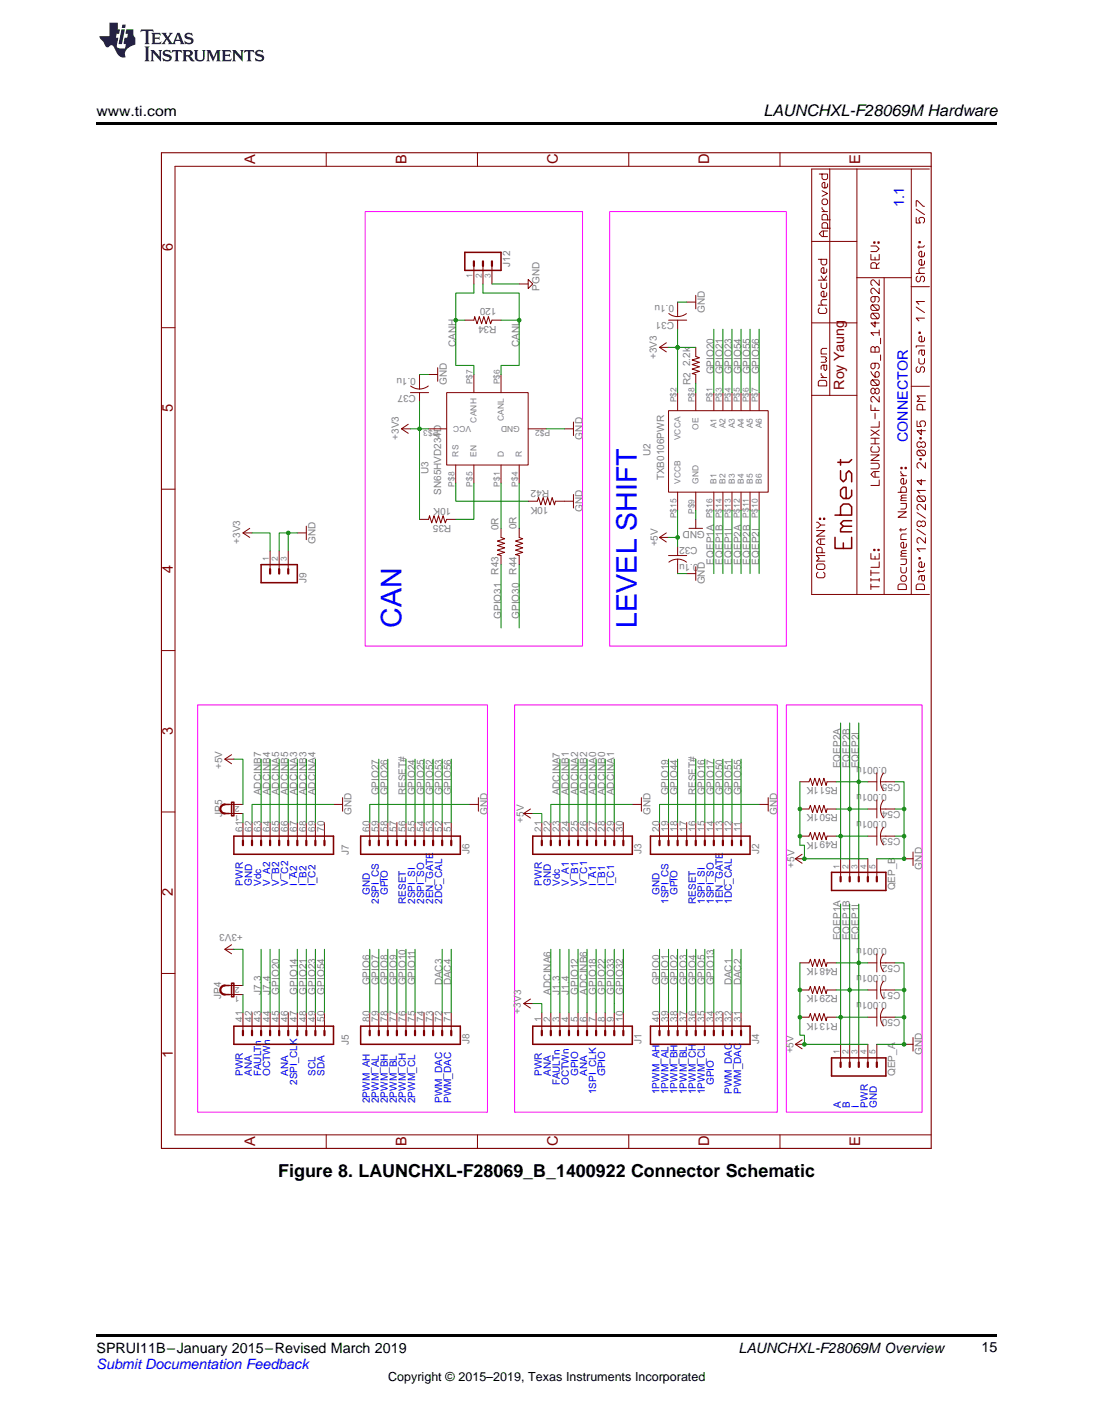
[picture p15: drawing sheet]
<svg xmlns="http://www.w3.org/2000/svg" width="216mm" height="279mm" viewBox="0 0 216 279" stroke-linecap="round" stroke-linejoin="round" font-family="sans-serif">
<defs><g id="words">
<g font-size="5.6" fill="#00f">
<text x="79.2" y="124" transform="rotate(-90 79.2 124)">CAN</text>
<text x="125.7" y="124" transform="rotate(-90 125.7 124)">LEVEL SHIFT</text>
</g>
<text font-size="3.5" x="54.9" y="232.5">Figure 8. LAUNCHXL-F28069_B_1400922 Connector Schematic</text>
<text font-size="3.2" x="150.7" y="23">LAUNCHXL-F28069M Hardware</text>
<g font-size="2.9" fill="#800000">
<text x="50.4" y="32.3" transform="rotate(-90 50.4 32.3)">A</text>
<text x="80.2" y="32.3" transform="rotate(-90 80.2 32.3)">B</text>
<text x="110.1" y="32.4" transform="rotate(-90 110.1 32.4)">C</text>
<text x="139.9" y="32.4" transform="rotate(-90 139.9 32.4)">D</text>
<text x="169.8" y="32.3" transform="rotate(-90 169.8 32.3)">E</text>
<text x="34.1" y="49.5" transform="rotate(-90 34.1 49.5)">6</text>
<text x="34.1" y="81.4" transform="rotate(-90 34.1 81.4)">5</text>
<text x="34.1" y="113.2" transform="rotate(-90 34.1 113.2)">4</text>
<text x="34.1" y="145.1" transform="rotate(-90 34.1 145.1)">3</text>
<text x="34.1" y="177" transform="rotate(-90 34.1 177)">2</text>
<text x="34.1" y="208.9" transform="rotate(-90 34.1 208.9)">1</text>
<text x="50.4" y="226.3" transform="rotate(-90 50.4 226.3)">A</text>
<text x="80.2" y="226.3" transform="rotate(-90 80.2 226.3)">B</text>
<text x="110.1" y="226.4" transform="rotate(-90 110.1 226.4)">C</text>
<text x="139.9" y="226.4" transform="rotate(-90 139.9 226.4)">D</text>
<text x="169.8" y="226.3" transform="rotate(-90 169.8 226.3)">E</text>
</g>
<g font-size="2.8">
<text x="19" y="23">www.ti.com</text>
<text x="19" y="267.1">SPRUI11B–January 2015–Revised March 2019</text>
<text x="145.7" y="267.1">LAUNCHXL-F28069M Overview</text>
<text x="193.7" y="267">15</text>
</g>
<g font-size="2.8" fill="#00f">
<text x="178.4" y="40.9" transform="rotate(-90 178.4 40.9)">1.1</text>
<text x="179.1" y="87.3" transform="rotate(-90 179.1 87.3)">CONNECTOR</text>
<text x="19" y="270.4">Submit Documentation Feedback</text>
</g>
<text font-size="2.8" fill="#800000" x="166.6" y="77" transform="rotate(-90 166.6 77)">Roy Yaung</text>
<text font-size="2.5" x="76.6" y="272.7">Copyright © 2015–2019, Texas Instruments Incorporated</text>
<g font-size="2" fill="#808080">
<text x="100.7" y="52.6" transform="rotate(-90 100.7 52.6)">J12</text>
<text x="106.5" y="57.4" transform="rotate(-90 106.5 57.4)">PGND</text>
<text x="98" y="60.9" transform="rotate(-180 98 60.9)">120</text>
<text x="98" y="64.3" transform="rotate(-180 98 64.3)">R34</text>
<text x="133" y="60.3" transform="rotate(-180 133 60.3)">0.1u</text>
<text x="133" y="63.7" transform="rotate(-180 133 63.7)">C31</text>
<text x="139.1" y="61.8" transform="rotate(-90 139.1 61.8)">GND</text>
<text x="89.9" y="68.6" transform="rotate(-90 89.9 68.6)">CANH</text>
<text x="102.5" y="68.6" transform="rotate(-90 102.5 68.6)">CANL</text>
<text x="129.6" y="70.9" transform="rotate(-90 129.6 70.9)">+3V3</text>
<text x="82.1" y="74.6" transform="rotate(-180 82.1 74.6)">0.1u</text>
<text x="82.1" y="78" transform="rotate(-180 82.1 78)">C37</text>
<text x="88.2" y="76.1" transform="rotate(-90 88.2 76.1)">GND</text>
<text x="136.2" y="72.3" transform="rotate(-90 136.2 72.3)">2.2k</text>
<text x="136.3" y="76.1" transform="rotate(-90 136.3 76.1)">R2</text>
<text x="140.9" y="73.9" transform="rotate(-90 140.9 73.9)">GPIO20</text>
<text x="142.7" y="73.9" transform="rotate(-90 142.7 73.9)">GPIO21</text>
<text x="144.5" y="73.9" transform="rotate(-90 144.5 73.9)">GPIO23</text>
<text x="146.2" y="73.9" transform="rotate(-90 146.2 73.9)">GPIO54</text>
<text x="148" y="73.9" transform="rotate(-90 148 73.9)">GPIO55</text>
<text x="149.8" y="73.9" transform="rotate(-90 149.8 73.9)">GPIO56</text>
<text x="78.7" y="86.8" transform="rotate(-90 78.7 86.8)">+3V3</text>
<text x="115" y="86.8" transform="rotate(-90 115 86.8)">GND</text>
<text x="84.6" y="93.6" transform="rotate(-90 84.6 93.6)">U3</text>
<text x="128.4" y="90" transform="rotate(-90 128.4 90)">U2</text>
<text x="131.1" y="94.9" transform="rotate(-90 131.1 94.9)">TXB0106PWR</text>
<text x="87.1" y="97.7" transform="rotate(-90 87.1 97.7)">SN65HVD234D</text>
<text x="89.1" y="100.2" transform="rotate(-180 89.1 100.2)">10K</text>
<text x="108.3" y="100" transform="rotate(-180 108.3 100)">10K</text>
<text x="108.4" y="96.7" transform="rotate(-180 108.4 96.7)">R42</text>
<text x="115" y="101.1" transform="rotate(-90 115 101.1)">GND</text>
<text x="47.4" y="107.4" transform="rotate(-90 47.4 107.4)">+3V3</text>
<text x="62.2" y="107.4" transform="rotate(-90 62.2 107.4)">GND</text>
<text x="89.1" y="103.6" transform="rotate(-180 89.1 103.6)">R35</text>
<text x="98.3" y="104.7" transform="rotate(-90 98.3 104.7)">0R</text>
<text x="101.9" y="104.5" transform="rotate(-90 101.9 104.5)">0R</text>
<text x="129.8" y="107.9" transform="rotate(-90 129.8 107.9)">+5V</text>
<text x="137.7" y="108" transform="rotate(-180 137.7 108)">C32</text>
<text x="139.1" y="104.9" transform="rotate(-180 139.1 104.9)">GND</text>
<text x="98.4" y="113.4" transform="rotate(-90 98.4 113.4)">R43</text>
<text x="101.9" y="113.4" transform="rotate(-90 101.9 113.4)">R44</text>
<text x="137.8" y="111.4" transform="rotate(-180 137.8 111.4)">0.1u</text>
<text x="140.9" y="111.5" transform="rotate(-90 140.9 111.5)">EQEP1A</text>
<text x="142.7" y="111.5" transform="rotate(-90 142.7 111.5)">EQEP1B</text>
<text x="144.5" y="111.5" transform="rotate(-90 144.5 111.5)">EQEP1I</text>
<text x="146.2" y="111.5" transform="rotate(-90 146.2 111.5)">EQEP2A</text>
<text x="148" y="111.5" transform="rotate(-90 148 111.5)">EQEP2B</text>
<text x="149.8" y="111.5" transform="rotate(-90 149.8 111.5)">EQEP2I</text>
<text x="60.5" y="115.1" transform="rotate(-90 60.5 115.1)">J9</text>
<text x="139.1" y="115.4" transform="rotate(-90 139.1 115.4)">GND</text>
<text x="98.9" y="122.2" transform="rotate(-90 98.9 122.2)">GPIO31</text>
<text x="102.5" y="122.2" transform="rotate(-90 102.5 122.2)">GPIO30</text>
<text x="43.8" y="151.9" transform="rotate(-90 43.8 151.9)">+5V</text>
<text x="165.4" y="155.4" transform="rotate(-180 165.4 155.4)">R511K</text>
<text x="165.9" y="151.7" transform="rotate(-90 165.9 151.7)">EQEP2A</text>
<text x="167.7" y="151.7" transform="rotate(-90 167.7 151.7)">EQEP2B</text>
<text x="169.5" y="151.7" transform="rotate(-90 169.5 151.7)">EQEP2I</text>
<text x="175" y="151.4" transform="rotate(-180 175 151.4)">0.001u</text>
<text x="177.7" y="154.8" transform="rotate(-180 177.7 154.8)">C55</text>
<text x="43.8" y="161.3" transform="rotate(-90 43.8 161.3)">JP5</text>
<text x="51.5" y="157.1" transform="rotate(-90 51.5 157.1)">ADCINB7</text>
<text x="53.3" y="157.1" transform="rotate(-90 53.3 157.1)">ADCINB4</text>
<text x="55.1" y="157.1" transform="rotate(-90 55.1 157.1)">ADCINA5</text>
<text x="56.9" y="157.1" transform="rotate(-90 56.9 157.1)">ADCINB5</text>
<text x="58.7" y="157.1" transform="rotate(-90 58.7 157.1)">ADCINA3</text>
<text x="60.5" y="157.1" transform="rotate(-90 60.5 157.1)">ADCINB3</text>
<text x="62.2" y="157.1" transform="rotate(-90 62.2 157.1)">ADCINA4</text>
<text x="69.4" y="161" transform="rotate(-90 69.4 161)">GND</text>
<text x="74.8" y="157.1" transform="rotate(-90 74.8 157.1)">GPIO27</text>
<text x="76.5" y="157.1" transform="rotate(-90 76.5 157.1)">GPIO26</text>
<text x="80.1" y="157.1" transform="rotate(-90 80.1 157.1)">RESET#</text>
<text x="81.9" y="157.1" transform="rotate(-90 81.9 157.1)">GPIO24</text>
<text x="83.7" y="157.1" transform="rotate(-90 83.7 157.1)">GPIO25</text>
<text x="85.5" y="157.1" transform="rotate(-90 85.5 157.1)">GPIO52</text>
<text x="87.3" y="157.1" transform="rotate(-90 87.3 157.1)">GPIO53</text>
<text x="89.1" y="157.1" transform="rotate(-90 89.1 157.1)">GPIO56</text>
<text x="96.2" y="161" transform="rotate(-90 96.2 161)">GND</text>
<text x="110.5" y="157.1" transform="rotate(-90 110.5 157.1)">ADCINA7</text>
<text x="112.3" y="157.1" transform="rotate(-90 112.3 157.1)">ADCINB1</text>
<text x="114.1" y="157.1" transform="rotate(-90 114.1 157.1)">ADCINA2</text>
<text x="115.9" y="157.1" transform="rotate(-90 115.9 157.1)">ADCINB2</text>
<text x="117.6" y="157.1" transform="rotate(-90 117.6 157.1)">ADCINA0</text>
<text x="119.4" y="157.1" transform="rotate(-90 119.4 157.1)">ADCINB0</text>
<text x="121.2" y="157.1" transform="rotate(-90 121.2 157.1)">ADCINA1</text>
<text x="128.4" y="161" transform="rotate(-90 128.4 161)">GND</text>
<text x="131.9" y="157.1" transform="rotate(-90 131.9 157.1)">GPIO19</text>
<text x="133.7" y="157.1" transform="rotate(-90 133.7 157.1)">GPIO44</text>
<text x="137.3" y="157.1" transform="rotate(-90 137.3 157.1)">RESET#</text>
<text x="139.1" y="157.1" transform="rotate(-90 139.1 157.1)">GPIO16</text>
<text x="140.9" y="157.1" transform="rotate(-90 140.9 157.1)">GPIO17</text>
<text x="142.7" y="157.1" transform="rotate(-90 142.7 157.1)">GPIO50</text>
<text x="144.5" y="157.1" transform="rotate(-90 144.5 157.1)">GPIO51</text>
<text x="146.2" y="157.1" transform="rotate(-90 146.2 157.1)">GPIO55</text>
<text x="153.4" y="161" transform="rotate(-90 153.4 161)">GND</text>
<text x="165.4" y="160.8" transform="rotate(-180 165.4 160.8)">R501K</text>
<text x="175" y="156.8" transform="rotate(-180 175 156.8)">0.001u</text>
<text x="177.7" y="160.2" transform="rotate(-180 177.7 160.2)">C54</text>
<text x="47.9" y="164.2" transform="rotate(-90 47.9 164.2)">61</text>
<text x="49.7" y="164.2" transform="rotate(-90 49.7 164.2)">62</text>
<text x="51.5" y="164.2" transform="rotate(-90 51.5 164.2)">63</text>
<text x="53.3" y="164.2" transform="rotate(-90 53.3 164.2)">64</text>
<text x="55.1" y="164.2" transform="rotate(-90 55.1 164.2)">65</text>
<text x="56.9" y="164.2" transform="rotate(-90 56.9 164.2)">66</text>
<text x="58.7" y="164.2" transform="rotate(-90 58.7 164.2)">67</text>
<text x="60.5" y="164.2" transform="rotate(-90 60.5 164.2)">68</text>
<text x="62.2" y="164.2" transform="rotate(-90 62.2 164.2)">69</text>
<text x="64" y="164.2" transform="rotate(-90 64 164.2)">70</text>
<text x="73" y="164.2" transform="rotate(-90 73 164.2)">60</text>
<text x="74.8" y="164.2" transform="rotate(-90 74.8 164.2)">59</text>
<text x="76.5" y="164.2" transform="rotate(-90 76.5 164.2)">58</text>
<text x="78.3" y="164.2" transform="rotate(-90 78.3 164.2)">57</text>
<text x="80.1" y="164.2" transform="rotate(-90 80.1 164.2)">56</text>
<text x="81.9" y="164.2" transform="rotate(-90 81.9 164.2)">55</text>
<text x="83.7" y="164.2" transform="rotate(-90 83.7 164.2)">54</text>
<text x="85.5" y="164.2" transform="rotate(-90 85.5 164.2)">53</text>
<text x="87.3" y="164.2" transform="rotate(-90 87.3 164.2)">52</text>
<text x="89.1" y="164.2" transform="rotate(-90 89.1 164.2)">51</text>
<text x="103.4" y="162.4" transform="rotate(-90 103.4 162.4)">+5V</text>
<text x="106.9" y="164.2" transform="rotate(-90 106.9 164.2)">21</text>
<text x="108.7" y="164.2" transform="rotate(-90 108.7 164.2)">22</text>
<text x="110.5" y="164.2" transform="rotate(-90 110.5 164.2)">23</text>
<text x="112.3" y="164.2" transform="rotate(-90 112.3 164.2)">24</text>
<text x="114.1" y="164.2" transform="rotate(-90 114.1 164.2)">25</text>
<text x="115.9" y="164.2" transform="rotate(-90 115.9 164.2)">26</text>
<text x="117.6" y="164.2" transform="rotate(-90 117.6 164.2)">27</text>
<text x="119.4" y="164.2" transform="rotate(-90 119.4 164.2)">28</text>
<text x="121.2" y="164.2" transform="rotate(-90 121.2 164.2)">29</text>
<text x="123" y="164.2" transform="rotate(-90 123 164.2)">30</text>
<text x="130.2" y="164.2" transform="rotate(-90 130.2 164.2)">20</text>
<text x="131.9" y="164.2" transform="rotate(-90 131.9 164.2)">19</text>
<text x="133.7" y="164.2" transform="rotate(-90 133.7 164.2)">18</text>
<text x="135.5" y="164.2" transform="rotate(-90 135.5 164.2)">17</text>
<text x="137.3" y="164.2" transform="rotate(-90 137.3 164.2)">16</text>
<text x="139.1" y="164.2" transform="rotate(-90 139.1 164.2)">15</text>
<text x="140.9" y="164.2" transform="rotate(-90 140.9 164.2)">14</text>
<text x="142.7" y="164.2" transform="rotate(-90 142.7 164.2)">13</text>
<text x="144.5" y="164.2" transform="rotate(-90 144.5 164.2)">12</text>
<text x="146.2" y="164.2" transform="rotate(-90 146.2 164.2)">11</text>
<text x="165.4" y="166.2" transform="rotate(-180 165.4 166.2)">R491K</text>
<text x="175" y="162.1" transform="rotate(-180 175 162.1)">0.001u</text>
<text x="177.7" y="165.5" transform="rotate(-180 177.7 165.5)">C53</text>
<text x="68.9" y="168.7" transform="rotate(-90 68.9 168.7)">J7</text>
<text x="92.6" y="168.7" transform="rotate(-90 92.6 168.7)">J6</text>
<text x="126.6" y="168.7" transform="rotate(-90 126.6 168.7)">J3</text>
<text x="149.8" y="168.7" transform="rotate(-90 149.8 168.7)">J2</text>
<text x="156.8" y="171.4" transform="rotate(-90 156.8 171.4)">+5V</text>
<text x="182" y="171.7" transform="rotate(-90 182 171.7)">GND</text>
<text x="176.6" y="175.8" transform="rotate(-90 176.6 175.8)">QEP_B</text>
<text x="47.9" y="184.4" transform="rotate(-180 47.9 184.4)">+3V3</text>
<text x="165.9" y="185.7" transform="rotate(-90 165.9 185.7)">EQEP1A</text>
<text x="167.7" y="185.7" transform="rotate(-90 167.7 185.7)">EQEP1B</text>
<text x="169.5" y="185.7" transform="rotate(-90 169.5 185.7)">EQEP1I</text>
<text x="165.4" y="191.2" transform="rotate(-180 165.4 191.2)">R481K</text>
<text x="175" y="187.2" transform="rotate(-180 175 187.2)">0.001u</text>
<text x="177.7" y="190.6" transform="rotate(-180 177.7 190.6)">C52</text>
<text x="43.7" y="197.3" transform="rotate(-90 43.7 197.3)">JP4</text>
<text x="51.5" y="196.4" transform="rotate(-90 51.5 196.4)">J7.3</text>
<text x="53.3" y="196.4" transform="rotate(-90 53.3 196.4)">J7.4</text>
<text x="55.1" y="196.4" transform="rotate(-90 55.1 196.4)">GPIO20</text>
<text x="58.7" y="196.4" transform="rotate(-90 58.7 196.4)">GPIO14</text>
<text x="60.5" y="196.4" transform="rotate(-90 60.5 196.4)">GPIO21</text>
<text x="62.2" y="196.4" transform="rotate(-90 62.2 196.4)">GPIO23</text>
<text x="64" y="196.4" transform="rotate(-90 64 196.4)">GPIO54</text>
<text x="73" y="194.6" transform="rotate(-90 73 194.6)">GPIO6</text>
<text x="74.8" y="194.6" transform="rotate(-90 74.8 194.6)">GPIO7</text>
<text x="76.5" y="194.6" transform="rotate(-90 76.5 194.6)">GPIO8</text>
<text x="78.3" y="194.6" transform="rotate(-90 78.3 194.6)">GPIO9</text>
<text x="80.1" y="194.6" transform="rotate(-90 80.1 194.6)">GPIO10</text>
<text x="81.9" y="194.6" transform="rotate(-90 81.9 194.6)">GPIO11</text>
<text x="87.3" y="194.6" transform="rotate(-90 87.3 194.6)">DAC3</text>
<text x="89.1" y="194.6" transform="rotate(-90 89.1 194.6)">DAC4</text>
<text x="108.7" y="196.4" transform="rotate(-90 108.7 196.4)">ADCINA6</text>
<text x="110.5" y="196.4" transform="rotate(-90 110.5 196.4)">J1.3</text>
<text x="112.3" y="196.4" transform="rotate(-90 112.3 196.4)">J1.4</text>
<text x="114.1" y="196.4" transform="rotate(-90 114.1 196.4)">GPIO12</text>
<text x="115.9" y="196.4" transform="rotate(-90 115.9 196.4)">ADCINB6</text>
<text x="117.6" y="196.4" transform="rotate(-90 117.6 196.4)">GPIO18</text>
<text x="119.4" y="196.4" transform="rotate(-90 119.4 196.4)">GPIO22</text>
<text x="121.2" y="196.4" transform="rotate(-90 121.2 196.4)">GPIO33</text>
<text x="123" y="196.4" transform="rotate(-90 123 196.4)">GPIO32</text>
<text x="130.2" y="194.6" transform="rotate(-90 130.2 194.6)">GPIO0</text>
<text x="131.9" y="194.6" transform="rotate(-90 131.9 194.6)">GPIO1</text>
<text x="133.7" y="194.6" transform="rotate(-90 133.7 194.6)">GPIO2</text>
<text x="135.5" y="194.6" transform="rotate(-90 135.5 194.6)">GPIO3</text>
<text x="137.3" y="194.6" transform="rotate(-90 137.3 194.6)">GPIO4</text>
<text x="139.1" y="194.6" transform="rotate(-90 139.1 194.6)">GPIO5</text>
<text x="140.9" y="194.6" transform="rotate(-90 140.9 194.6)">GPIO13</text>
<text x="144.5" y="194.6" transform="rotate(-90 144.5 194.6)">DAC1</text>
<text x="146.2" y="194.6" transform="rotate(-90 146.2 194.6)">DAC2</text>
<text x="165.4" y="196.5" transform="rotate(-180 165.4 196.5)">R291K</text>
<text x="175" y="197.9" transform="rotate(-180 175 197.9)">0.001u</text>
<text x="175" y="192.5" transform="rotate(-180 175 192.5)">0.001u</text>
<text x="177.7" y="195.9" transform="rotate(-180 177.7 195.9)">C51</text>
<text x="47.9" y="201.7" transform="rotate(-90 47.9 201.7)">41</text>
<text x="49.7" y="201.7" transform="rotate(-90 49.7 201.7)">42</text>
<text x="51.5" y="201.7" transform="rotate(-90 51.5 201.7)">43</text>
<text x="53.3" y="201.7" transform="rotate(-90 53.3 201.7)">44</text>
<text x="55.1" y="201.7" transform="rotate(-90 55.1 201.7)">45</text>
<text x="56.9" y="201.7" transform="rotate(-90 56.9 201.7)">46</text>
<text x="58.7" y="201.7" transform="rotate(-90 58.7 201.7)">47</text>
<text x="60.5" y="201.7" transform="rotate(-90 60.5 201.7)">48</text>
<text x="62.2" y="201.7" transform="rotate(-90 62.2 201.7)">49</text>
<text x="64" y="201.7" transform="rotate(-90 64 201.7)">50</text>
<text x="73" y="201.7" transform="rotate(-90 73 201.7)">80</text>
<text x="74.8" y="201.7" transform="rotate(-90 74.8 201.7)">79</text>
<text x="76.5" y="201.7" transform="rotate(-90 76.5 201.7)">78</text>
<text x="78.3" y="201.7" transform="rotate(-90 78.3 201.7)">77</text>
<text x="80.1" y="201.7" transform="rotate(-90 80.1 201.7)">76</text>
<text x="81.9" y="201.7" transform="rotate(-90 81.9 201.7)">75</text>
<text x="83.7" y="201.7" transform="rotate(-90 83.7 201.7)">74</text>
<text x="85.5" y="201.7" transform="rotate(-90 85.5 201.7)">73</text>
<text x="87.3" y="201.7" transform="rotate(-90 87.3 201.7)">72</text>
<text x="89.1" y="201.7" transform="rotate(-90 89.1 201.7)">71</text>
<text x="102.8" y="200.1" transform="rotate(-90 102.8 200.1)">+3V3</text>
<text x="106.9" y="201.7" transform="rotate(-90 106.9 201.7)">1</text>
<text x="108.7" y="201.7" transform="rotate(-90 108.7 201.7)">2</text>
<text x="110.5" y="201.7" transform="rotate(-90 110.5 201.7)">3</text>
<text x="112.3" y="201.7" transform="rotate(-90 112.3 201.7)">4</text>
<text x="114.1" y="201.7" transform="rotate(-90 114.1 201.7)">5</text>
<text x="115.9" y="201.7" transform="rotate(-90 115.9 201.7)">6</text>
<text x="117.6" y="201.7" transform="rotate(-90 117.6 201.7)">7</text>
<text x="119.4" y="201.7" transform="rotate(-90 119.4 201.7)">8</text>
<text x="121.2" y="201.7" transform="rotate(-90 121.2 201.7)">9</text>
<text x="123" y="201.7" transform="rotate(-90 123 201.7)">10</text>
<text x="130.2" y="201.7" transform="rotate(-90 130.2 201.7)">40</text>
<text x="131.9" y="201.7" transform="rotate(-90 131.9 201.7)">39</text>
<text x="133.7" y="201.7" transform="rotate(-90 133.7 201.7)">38</text>
<text x="135.5" y="201.7" transform="rotate(-90 135.5 201.7)">37</text>
<text x="137.3" y="201.7" transform="rotate(-90 137.3 201.7)">36</text>
<text x="139.1" y="201.7" transform="rotate(-90 139.1 201.7)">35</text>
<text x="140.9" y="201.7" transform="rotate(-90 140.9 201.7)">34</text>
<text x="142.7" y="201.7" transform="rotate(-90 142.7 201.7)">33</text>
<text x="144.5" y="201.7" transform="rotate(-90 144.5 201.7)">32</text>
<text x="146.2" y="201.7" transform="rotate(-90 146.2 201.7)">31</text>
<text x="165.4" y="201.9" transform="rotate(-180 165.4 201.9)">R131K</text>
<text x="177.7" y="201.3" transform="rotate(-180 177.7 201.3)">C50</text>
<text x="68.9" y="206.3" transform="rotate(-90 68.9 206.3)">J5</text>
<text x="92.6" y="206.2" transform="rotate(-90 92.6 206.2)">J8</text>
<text x="126.6" y="206.2" transform="rotate(-90 126.6 206.2)">J1</text>
<text x="149.8" y="206.2" transform="rotate(-90 149.8 206.2)">J4</text>
<text x="156.6" y="208" transform="rotate(-90 156.6 208)">+5V</text>
<text x="182" y="208.3" transform="rotate(-90 182 208.3)">GND</text>
<text x="176.6" y="212.5" transform="rotate(-90 176.6 212.5)">QEP_A</text>
</g>
<g font-size="2" fill="#00f">
<text x="47.9" y="174.9" transform="rotate(-90 47.9 174.9)">PWR</text>
<text x="49.7" y="174.9" transform="rotate(-90 49.7 174.9)">GND</text>
<text x="51.5" y="174.9" transform="rotate(-90 51.5 174.9)">Vdc</text>
<text x="53.3" y="174.9" transform="rotate(-90 53.3 174.9)">V_A2</text>
<text x="55.1" y="174.9" transform="rotate(-90 55.1 174.9)">V_B2</text>
<text x="56.9" y="174.9" transform="rotate(-90 56.9 174.9)">V_C2</text>
<text x="58.7" y="174.9" transform="rotate(-90 58.7 174.9)">I_A2</text>
<text x="60.5" y="174.9" transform="rotate(-90 60.5 174.9)">I_B2</text>
<text x="62.2" y="174.9" transform="rotate(-90 62.2 174.9)">I_C2</text>
<text x="73" y="176.7" transform="rotate(-90 73 176.7)">GND</text>
<text x="74.8" y="178.5" transform="rotate(-90 74.8 178.5)">2SPI_CS</text>
<text x="76.5" y="176.7" transform="rotate(-90 76.5 176.7)">GPIO</text>
<text x="80.1" y="178.5" transform="rotate(-90 80.1 178.5)">RESET</text>
<text x="81.9" y="178.5" transform="rotate(-90 81.9 178.5)">2SPI_SI</text>
<text x="83.7" y="178.5" transform="rotate(-90 83.7 178.5)">2SPI_SO</text>
<text x="85.5" y="178.5" transform="rotate(-90 85.5 178.5)">2EN_GATE</text>
<text x="87.3" y="178.5" transform="rotate(-90 87.3 178.5)">2DC_CAL</text>
<text x="106.9" y="174.9" transform="rotate(-90 106.9 174.9)">PWR</text>
<text x="108.7" y="174.9" transform="rotate(-90 108.7 174.9)">GND</text>
<text x="110.5" y="174.9" transform="rotate(-90 110.5 174.9)">Vdc</text>
<text x="112.3" y="174.9" transform="rotate(-90 112.3 174.9)">V_A1</text>
<text x="114.1" y="174.9" transform="rotate(-90 114.1 174.9)">V_B1</text>
<text x="115.9" y="174.9" transform="rotate(-90 115.9 174.9)">V_C1</text>
<text x="117.6" y="174.9" transform="rotate(-90 117.6 174.9)">I_A1</text>
<text x="119.4" y="174.9" transform="rotate(-90 119.4 174.9)">I_B1</text>
<text x="121.2" y="174.9" transform="rotate(-90 121.2 174.9)">I_C1</text>
<text x="130.2" y="176.7" transform="rotate(-90 130.2 176.7)">GND</text>
<text x="131.9" y="178.5" transform="rotate(-90 131.9 178.5)">1SPI_CS</text>
<text x="133.7" y="176.7" transform="rotate(-90 133.7 176.7)">GPIO</text>
<text x="137.3" y="178.5" transform="rotate(-90 137.3 178.5)">RESET</text>
<text x="139.1" y="178.5" transform="rotate(-90 139.1 178.5)">1SPI_SI</text>
<text x="140.9" y="178.5" transform="rotate(-90 140.9 178.5)">1SPI_SO</text>
<text x="142.7" y="178.5" transform="rotate(-90 142.7 178.5)">1EN_GATE</text>
<text x="144.5" y="178.5" transform="rotate(-90 144.5 178.5)">1DC_CAL</text>
<text x="47.9" y="212.5" transform="rotate(-90 47.9 212.5)">PWR</text>
<text x="49.7" y="212.5" transform="rotate(-90 49.7 212.5)">ANA</text>
<text x="51.5" y="212.5" transform="rotate(-90 51.5 212.5)">FAULTn</text>
<text x="53.3" y="212.5" transform="rotate(-90 53.3 212.5)">OCTWn</text>
<text x="56.9" y="212.5" transform="rotate(-90 56.9 212.5)">ANA</text>
<text x="58.7" y="214.3" transform="rotate(-90 58.7 214.3)">2SPI_CLK</text>
<text x="62.2" y="212.5" transform="rotate(-90 62.2 212.5)">SCL</text>
<text x="64" y="212.5" transform="rotate(-90 64 212.5)">SDA</text>
<text x="106.9" y="212.5" transform="rotate(-90 106.9 212.5)">PWR</text>
<text x="108.7" y="212.5" transform="rotate(-90 108.7 212.5)">ANA</text>
<text x="110.5" y="214.3" transform="rotate(-90 110.5 214.3)">FAULTn</text>
<text x="112.3" y="214.3" transform="rotate(-90 112.3 214.3)">OCTWn</text>
<text x="114.1" y="212.5" transform="rotate(-90 114.1 212.5)">GPIO</text>
<text x="115.9" y="212.5" transform="rotate(-90 115.9 212.5)">ANA</text>
<text x="119.4" y="212.5" transform="rotate(-90 119.4 212.5)">GPIO</text>
<text x="140.9" y="214.3" transform="rotate(-90 140.9 214.3)">GPIO</text>
<text x="73" y="217.8" transform="rotate(-90 73 217.8)">2PWM_AH</text>
<text x="74.8" y="217.8" transform="rotate(-90 74.8 217.8)">2PWM_AL</text>
<text x="76.5" y="217.8" transform="rotate(-90 76.5 217.8)">2PWM_BH</text>
<text x="78.3" y="217.8" transform="rotate(-90 78.3 217.8)">2PWM_BL</text>
<text x="80.1" y="217.8" transform="rotate(-90 80.1 217.8)">2PWM_CH</text>
<text x="81.9" y="217.8" transform="rotate(-90 81.9 217.8)">2PWM_CL</text>
<text x="87.3" y="217.8" transform="rotate(-90 87.3 217.8)">PWM_DAC</text>
<text x="89.1" y="217.8" transform="rotate(-90 89.1 217.8)">PWM_DAC</text>
<text x="117.6" y="216" transform="rotate(-90 117.6 216)">1SPI_CLK</text>
<text x="130.2" y="216" transform="rotate(-90 130.2 216)">1PWM_AH</text>
<text x="131.9" y="216" transform="rotate(-90 131.9 216)">1PWM_AL</text>
<text x="133.7" y="216" transform="rotate(-90 133.7 216)">1PWM_BH</text>
<text x="135.5" y="216" transform="rotate(-90 135.5 216)">1PWM_BL</text>
<text x="137.3" y="216" transform="rotate(-90 137.3 216)">1PWM_CH</text>
<text x="139.1" y="216" transform="rotate(-90 139.1 216)">1PWM_CL</text>
<text x="144.5" y="216" transform="rotate(-90 144.5 216)">PWM_DAC</text>
<text x="146.2" y="216" transform="rotate(-90 146.2 216)">PWM_DAC</text>
<text x="165.9" y="218.7" transform="rotate(-90 165.9 218.7)">A</text>
<text x="167.7" y="218.7" transform="rotate(-90 167.7 218.7)">B</text>
<text x="169.5" y="218.7" transform="rotate(-90 169.5 218.7)">I</text>
<text x="171.3" y="218.7" transform="rotate(-90 171.3 218.7)">PWR</text>
<text x="173.1" y="218.7" transform="rotate(-90 173.1 218.7)">GND</text>
</g>
<g font-size="1.7" fill="#808080">
<text x="93.3" y="55" transform="rotate(-90 93.3 55)">1</text>
<text x="95.1" y="55" transform="rotate(-90 95.1 55)">2</text>
<text x="96.8" y="55" transform="rotate(-90 96.8 55)">3</text>
<text x="93.3" y="75.9" transform="rotate(-90 93.3 75.9)">P$7</text>
<text x="98.6" y="75.9" transform="rotate(-90 98.6 75.9)">P$6</text>
<text x="94.1" y="83.4" transform="rotate(-90 94.1 83.4)">CANH</text>
<text x="99.4" y="83.2" transform="rotate(-90 99.4 83.2)">CANL</text>
<text x="133.5" y="79.4" transform="rotate(-90 133.5 79.4)">P$2</text>
<text x="137.1" y="79.4" transform="rotate(-90 137.1 79.4)">P$8</text>
<text x="140.6" y="79.4" transform="rotate(-90 140.6 79.4)">P$1</text>
<text x="142.4" y="79.4" transform="rotate(-90 142.4 79.4)">P$3</text>
<text x="144.2" y="79.4" transform="rotate(-90 144.2 79.4)">P$4</text>
<text x="146" y="79.4" transform="rotate(-90 146 79.4)">P$5</text>
<text x="147.8" y="79.4" transform="rotate(-90 147.8 79.4)">P$6</text>
<text x="149.6" y="79.4" transform="rotate(-90 149.6 79.4)">P$7</text>
<text x="86.5" y="84.9" transform="rotate(-180 86.5 84.9)">P$3</text>
<text x="93" y="84.1" transform="rotate(-180 93 84.1)">VCC</text>
<text x="102.6" y="84.1" transform="rotate(-180 102.6 84.1)">GND</text>
<text x="108.6" y="84.9" transform="rotate(-180 108.6 84.9)">P$2</text>
<text x="134.3" y="86.9" transform="rotate(-90 134.3 86.9)">VCCA</text>
<text x="137.8" y="84.9" transform="rotate(-90 137.8 84.9)">OE</text>
<text x="141.4" y="84.6" transform="rotate(-90 141.4 84.6)">A1</text>
<text x="143.2" y="84.6" transform="rotate(-90 143.2 84.6)">A2</text>
<text x="145" y="84.6" transform="rotate(-90 145 84.6)">A3</text>
<text x="146.8" y="84.6" transform="rotate(-90 146.8 84.6)">A4</text>
<text x="148.6" y="84.6" transform="rotate(-90 148.6 84.6)">A5</text>
<text x="150.4" y="84.6" transform="rotate(-90 150.4 84.6)">A6</text>
<text x="90.5" y="90.2" transform="rotate(-90 90.5 90.2)">RS</text>
<text x="94.1" y="90.2" transform="rotate(-90 94.1 90.2)">EN</text>
<text x="99.4" y="90.2" transform="rotate(-90 99.4 90.2)">D</text>
<text x="103" y="90.2" transform="rotate(-90 103 90.2)">R</text>
<text x="134.3" y="95.5" transform="rotate(-90 134.3 95.5)">VCCB</text>
<text x="137.8" y="95.5" transform="rotate(-90 137.8 95.5)">GND</text>
<text x="141.4" y="95.5" transform="rotate(-90 141.4 95.5)">B1</text>
<text x="143.2" y="95.5" transform="rotate(-90 143.2 95.5)">B2</text>
<text x="145" y="95.5" transform="rotate(-90 145 95.5)">B3</text>
<text x="146.8" y="95.5" transform="rotate(-90 146.8 95.5)">B4</text>
<text x="148.6" y="95.5" transform="rotate(-90 148.6 95.5)">B5</text>
<text x="150.4" y="95.5" transform="rotate(-90 150.4 95.5)">B6</text>
<text x="89.7" y="96.1" transform="rotate(-90 89.7 96.1)">P$8</text>
<text x="93.3" y="96.1" transform="rotate(-90 93.3 96.1)">P$5</text>
<text x="98.6" y="96.1" transform="rotate(-90 98.6 96.1)">P$1</text>
<text x="102.2" y="96.1" transform="rotate(-90 102.2 96.1)">P$4</text>
<text x="137.1" y="101.5" transform="rotate(-90 137.1 101.5)">P$9</text>
<text x="133.5" y="102.3" transform="rotate(-90 133.5 102.3)">P$15</text>
<text x="140.6" y="102.3" transform="rotate(-90 140.6 102.3)">P$16</text>
<text x="142.4" y="102.3" transform="rotate(-90 142.4 102.3)">P$14</text>
<text x="144.2" y="102.3" transform="rotate(-90 144.2 102.3)">P$13</text>
<text x="146" y="102.3" transform="rotate(-90 146 102.3)">P$12</text>
<text x="147.8" y="102.2" transform="rotate(-90 147.8 102.2)">P$11</text>
<text x="149.6" y="102.3" transform="rotate(-90 149.6 102.3)">P$10</text>
<text x="53.1" y="110.7" transform="rotate(-90 53.1 110.7)">1</text>
<text x="54.8" y="110.7" transform="rotate(-90 54.8 110.7)">2</text>
<text x="56.6" y="110.7" transform="rotate(-90 56.6 110.7)">3</text>
<text x="47.2" y="160.9" transform="rotate(-180 47.2 160.9)">1</text>
<text x="47.2" y="159.1" transform="rotate(-180 47.2 159.1)">2</text>
<text x="165.7" y="171.5" transform="rotate(-90 165.7 171.5)">1</text>
<text x="167.4" y="171.5" transform="rotate(-90 167.4 171.5)">2</text>
<text x="169.2" y="171.5" transform="rotate(-90 169.2 171.5)">3</text>
<text x="171" y="171.5" transform="rotate(-90 171 171.5)">4</text>
<text x="172.8" y="171.5" transform="rotate(-90 172.8 171.5)">5</text>
<text x="47.2" y="196.6" transform="rotate(-180 47.2 196.6)">1</text>
<text x="47.2" y="194.8" transform="rotate(-180 47.2 194.8)">2</text>
<text x="165.7" y="208.1" transform="rotate(-90 165.7 208.1)">1</text>
<text x="167.4" y="208.1" transform="rotate(-90 167.4 208.1)">2</text>
<text x="169.2" y="208.1" transform="rotate(-90 169.2 208.1)">3</text>
<text x="171" y="208.1" transform="rotate(-90 171 208.1)">4</text>
<text x="172.8" y="208.1" transform="rotate(-90 172.8 208.1)">5</text>
</g>
</g></defs>
<path d="M19 263.5h177.8v.6h-177.8z" fill="#000"/>
<path d="M72.1 41.8h42.9v85.8h-42.9zM120.3 41.8h34.9v85.8h-34.9zM39 139.2h57.2v80.4h-57.2zM101.6 139.2h51.8v80.4h-51.8zM155.2 139.2h26.8v80.4h-26.8z" fill="none" stroke="#f0f" stroke-width=".2"/>
<g fill="none" stroke="#800000" stroke-width=".3">
<path d="M91.7 49.8h7.2v3.6h-7.2zM165.9 92.9v1.7l.5 .5 .6-.5v-1.1l.5-.6 .6 .6v1.6M165.9 90.8v1M168.1 96.8v1.1l-.6 .5h-1.1l-.5-.5v-1.1l.5-.6h.6v2.2M168.1 90.8l-.6 .5h-2.2M51.5 111.5h7.2v3.6h-7.2zM164.8 106.1v2.2h3.3v-2.2M164.8 101.7h3.3v-1.6l-.6-.6h-1.1l-.5 .6v1.6M166.4 107.2v1.1M168.1 103.9h-1.7l-.5 .6v.5h2.2M168.1 102.8h-1.7l-.5 .6 .5 .5M44.4 158.8h.9"/>
<path d="M45.7 158.4h.5v2.7h-.5zM44.4 160.6h.9M46.2 165.1h19.6v3.6h-19.6zM71.2 165.1h19.6v3.6h-19.6zM105.1 165.1h19.7v3.6h-19.7zM128.4 165.1h19.6v3.6h-19.6zM164.1 172.2h10.7v3.6h-10.7zM44.4 196.4h.9M44.4 194.6h.9M45.7 194.1h.5v2.7h-.5zM46.2 202.6h19.6v3.6h-19.6zM71.2 202.6h19.6v3.6h-19.6z"/>
<path d="M105.1 202.6h19.7v3.6h-19.7zM128.4 202.6h19.6v3.6h-19.6zM164.1 208.9h10.7v3.6h-10.7z"/>
</g>
<g fill="none" stroke="#800000" stroke-width=".44">
<path d="M93.5 51.6v.9M95.3 51.6v.9M97.1 51.6v.9M53.3 112.4v.9M55.1 112.4v.9M56.9 112.4v.9M44.4 158.8a.9 .9 0 0 0-.9 .9 .9 .9 0 0 0 .9 .9M47.9 166v.9M49.7 166v.9M51.5 166v.9M53.3 166v.9M55.1 166v.9"/>
<path d="M56.9 166v.9M58.7 166v.9M60.4 166v.9M62.2 166v.9M64 166v.9M73 166v.9M74.8 166v.9M76.5 166v.9M78.3 166v.9M80.1 166v.9M81.9 166v.9M83.7 166v.9"/>
<path d="M85.5 166v.9M87.3 166v.9M89.1 166v.9M106.9 166v.9M108.7 166v.9M110.5 166v.9M112.3 166v.9M114.1 166v.9M115.8 166v.9M117.6 166v.9M119.4 166v.9M121.2 166v.9"/>
<path d="M123 166v.9M130.2 166v.9M131.9 166v.9M133.7 166v.9M135.5 166v.9M137.3 166v.9M139.1 166v.9M140.9 166v.9M142.7 166v.9M144.5 166v.9M146.2 166v.9M165.9 173.2v.8"/>
<path d="M167.7 173.2v.8M169.5 173.2v.8M171.3 173.2v.8M173 173.2v.8M44.4 194.6a.9 .9 0 0 0-.9 .9 .9 .9 0 0 0 .9 .9M47.9 203.5v.9M49.7 203.5v.9M51.5 203.5v.9M53.3 203.5v.9M55.1 203.5v.9M56.9 203.5v.9M58.7 203.5v.9"/>
<path d="M60.4 203.5v.9M62.2 203.5v.9M64 203.5v.9M73 203.5v.9M74.8 203.5v.9M76.5 203.5v.9M78.3 203.5v.9M80.1 203.5v.9M81.9 203.5v.9M83.7 203.5v.9M85.5 203.5v.9M87.3 203.5v.9"/>
<path d="M89.1 203.5v.9M106.9 203.5v.9M108.7 203.5v.9M110.5 203.5v.9M112.3 203.5v.9M114.1 203.5v.9M115.8 203.5v.9M117.6 203.5v.9M119.4 203.5v.9M121.2 203.5v.9M123 203.5v.9M130.2 203.5v.9"/>
<path d="M131.9 203.5v.9M133.7 203.5v.9M135.5 203.5v.9M137.3 203.5v.9M139.1 203.5v.9M140.9 203.5v.9M142.7 203.5v.9M144.5 203.5v.9M146.2 203.5v.9M165.9 209.8v.9M167.7 209.8v.9M169.5 209.8v.9"/>
<path d="M171.3 209.8v.9M173 209.8v.9"/>
</g>
<g fill="none" stroke="#800000" stroke-width=".2">
<path d="M64.4 30.2v2.6M94.2 30.2v2.6M124.1 30.2v2.6M153.9 30.2v2.6M161.7 34.4h1.6v.8l-.2 .3h-.6l-.3-.3v-.8M162.2 37.7l1.1 .5-1.1 .6M162.5 39.3h.6l.2 .3v.5l-.2 .3h-.6l-.3-.3v-.5zM163.3 36.3v.5l-.2 .3h-.6l-.3-.3v-.5l.3-.3h.3v1.1M163.8 33.4v44.7M169.1 33.4v84M179.8 33.4h-19.6v84h19.6M183.4 33.4h-3.6v21.4"/>
<path d="M183.8 32.8h-149.3v191.3h149.3M93.5 52.5v3.6M95.3 52.5v3.6M97.1 52.5v3.6M102.5 56.1h1.7M104.2 55.2l.9 .9-.9 .9zM133.7 59.7v2.8M135.5 59.7h1.8M137.3 58.3v2.7M160.2 47.7h8.9M161.5 51.2h1.7v.8l-.3 .3h-.6l-.3-.3v-.8M161.5 55.3h1.7"/>
<path d="M162 55.9v.8l.3 .3h.6l.3-.3v-.8M162 54.5l.6 .8 .6-.8M162.2 41v.2l.6 .6M162.2 41.8h1.1M162.5 45.6v1.1M163.2 59.2h-.9l-.3 .2v.6l.3 .3M163.2 57.8v.5l-.3 .3h-.6l-.3-.3v-.5l.3-.3h.3v1.1M163.2 53.1v.6l-.3 .2h-.6l-.3-.2v-.6l.3-.2h.3v1M163.3 45.6h-1.1l-.5 .6 .5 .5h1.1M163.3 45.1v-.9l-.2-.2h-.6l-.3 .2v.9h1.7M163.3 43.4v-.8l-.2-.3h-.6l-.3 .3v.8h1.7M169.1 54.8h10.7"/>
<path d="M171.9 50.2v1.1h1.6v-1.1M171.9 48.6h1.1l.5 .5-.5 .6h-1.1M172.4 47.8h.3v.2h-.3zM172.7 58.6v.8l-.3 .3h-.3l-.2-.3v-.6l.2-.2h1.1l.3 .2v.6l-.3 .3M172.7 50.8v.5M173 53v-.9l-.3-.2h-.6l-.2 .2v.9h1.6M173.2 47.8h.3v.2h-.3zM173.5 56.9v1.1l-1.1-1.1h-.3l-.2 .3v.5l.2 .3M173.5 55.3v1.1l-1.1-1.1h-.3l-.2 .2v.6l.2 .3M173.5 51.9l-.5 .5M174.5 54.8v62.6M179.8 56.6v60.8h3.6"/>
<path d="M179.8 56.6h3.6M179.8 54.8v1.8M180.8 42.9v1.1h.8l-.3-.5v-.3l.3-.3h.6l.2 .3v.6l-.2 .2M180.8 40.7v-1.1h.3l1.1 1.1h.2M180.8 54h1.6M180.8 41.3l1.6 1.1M181.1 54.5l-.3 .3v.6l.3 .3h.2l.3-.3v-.6l.3-.3h.3l.2 .3v.6l-.2 .3M181.3 47.7h.3v.3h-.3zM181.3 48.5v.6M182.4 52.9h-.8l-.3 .3v.5l.3 .3M182.4 51.5v.6l-.2 .3h-.6l-.3-.3v-.6l.3-.3h.3v1.2M182.4 49.9v.5l-.2 .3h-.6l-.3-.3v-.5l.3-.3h.3v1.1"/>
<path d="M182.4 48.5l-.2 .3h-1.1M182.4 59.5h-1.6l.5 .6M31.9 64.7h2.6M81 77.5h3.6M81 76.2l1.1 .5 .7 .1M82.8 73.9v2.9M82.8 77.5v1.8M84.5 76.2l-.6 .4-1.1 .2M84.6 73.9h1.8M86.4 72.6v2.7M88.1 77.5h16.1v14.3h-16.1zM91.7 63.2h1.8l.2-.7 .4 1.4 .5-1.4 .4 1.4 .5-1.4 .4 1.4 .5-1.4 .4 1.4 .3-.7h1.8"/>
<path d="M93.5 73.9v3.6M98.9 73.9v3.6M130.2 68.6h1.7M131.5 67.7l-1.3 .9 1.3 .9M131.9 63.2h3.6M132 61.9a2.85 2.85 0 0 0 3.5 0M133.7 63.2v1.8M133.7 77.5v3.6M137.3 68.6v1.8l.7 .2-1.4 .5 1.4 .4-1.4 .5 1.4 .4-1.4 .5 1.4 .4-1.4 .5 .7 .1v1.8M137.3 77.5v3.6M140.9 77.5v3.6M142.7 77.5v3.6"/>
<path d="M144.5 77.5v3.6M146.2 77.5v3.6M148 77.5v3.6M149.8 77.5v3.6M160.2 78.1h8.9M160.2 63.8h8.9M161.5 60.3h1.7M161.8 75.1h1.1l.3 .3v.8h-1.7v-.8zM161.8 60.8l-.3 .3v.5l.3 .3h1.1l.3-.3v-.5l-.3-.3M162 73.7v.3l.6 .5M162 70.4h.9l.3 .3-.3 .3 .3 .3-.3 .2h-.9M162 74.5h1.2"/>
<path d="M162.6 72.1v.8l.3 .3 .3-.3v-.8h-.9l-.3 .3v.5M163.2 68.8h-.9l-.3 .3v.8h1.2M171.9 68.7l.2-.3h.3l.3 .3 .3-.3h.2l.3 .3v.8h-1.6zM171.9 80v1h1.6M171.9 73.4l.2 .5 .6 .6h.5l.3-.3v-.6l-.3-.2h-.2l-.3 .2v.9M172.1 76.7h.3l.3 .2 .3-.2h.2l.3 .2v.6l-.3 .3h-.2l-.3-.3-.3 .3h-.3l-.2-.3v-.6zM172.1 75l1.1 1.1 .3-.3v-.5l-.3-.3h-1.1l-.2 .3v.5l.2 .3h1.1M172.1 61.8l1.1 1.1 .3-.2v-.6l-.3-.3h-1.1l-.2 .3v.6l.2 .2h1.1M172.1 60.2l1.1 1.1 .3-.3v-.5l-.3-.3h-1.1l-.2 .3v.5l.2 .3h1.1M172.7 71.7v.8l-.3 .3h-.3l-.2-.3v-.5l.2-.3h1.1l.3 .3v.5l-.3 .3M172.7 63.5v1.1l-.8-.8h1.6M172.7 68.7v.8"/>
<path d="M172.7 76.9v.6M173.5 78.3v1.1l-1.1-1.1h-.3l-.2 .3v.5l.2 .3M173.5 65.7h-1.6l.5 .5M173.5 65.1v1.1M173.8 66.8v1.1M173.8 70.1v1.1M179.8 76.3h3.6M180.8 60.6l1.6 1.1M181.1 72.4l-.3 .3v.5l.3 .3h.2l.3-.3v-.5l.3-.3h.3l.2 .3v.5l-.2 .3M181.3 65.6h.3v.2h-.3zM181.3 70.8v.8l.3 .3h.6l.2-.3v-.8M181.9 69.1v.8l.3 .3 .2-.3v-.8h-.8l-.3 .3v.5"/>
<path d="M182.4 68.3h-1.6v.3M182.4 66.7v.5l-.2 .3h-.6l-.3-.3v-.5l.3-.3h.3v1.1M182.4 62.8h-1.6l.5 .6M182.6 78.2h-1.6l.5 .5-.5 .6h1.6M31.9 96.6h2.6M79.2 84.7h1.8M80.6 83.8l-1.4 .9 1.4 .9M84.6 84.7h3.5M89.9 91.8v3.6M93.5 91.8v3.6M98.9 91.8v3.6M102.5 91.8v3.6"/>
<path d="M104.2 99h1.8l.3-.8 .4 1.5 .5-1.5 .4 1.5 .5-1.5 .4 1.5 .5-1.5 .4 1.5 .2-.7h3.6M104.2 84.7h3.6M111.4 84.7h1.8M113.2 83.3v2.7M113.2 97.6v2.7M131.9 81.1h19.7v16.1h-19.7zM133.7 97.2v3.6M137.3 97.2v3.6M140.9 97.2v3.6M142.7 97.2v3.6M144.5 97.2v3.6M146.2 97.2v3.6"/>
<path d="M148 97.2v3.6M149.8 97.2v3.6M171.9 91.5h1.3l.3 .2v.6l-.3 .3h-1.3M171.9 89.8h1.6l-1.6 1.1h1.6M171.9 87.6h1.6M171.9 86.5h1.6M171.9 84.9l1.6 1.1M172.1 88.2l-.2 .3v.5l.2 .3h1.1l.3-.3v-.5l-.3-.3M172.7 80.5v.5M172.7 81.6v1.1M172.7 86.5v1.1M172.7 93.1v1.1"/>
<path d="M173.5 94.8v1.1h-1.6M173.5 93.1h-1.1l-.5 .6 .5 .5h1.1M173.5 83.2v1.1h-1.6M173.5 84.9l-1.6 1.1M177.2 97.2h1.7v-.8l-.3-.3h-.6l-.2 .3v.8M177.8 92.3h.2v.3h-.2zM177.8 99.4h1.1v.8l-.3 .3h-.8M177.8 93.1v.3l.5 .5M177.8 93.9h1.1M178.6 92.3h.3v.3h-.3zM178.9 98.3h-.9l-.2 .3v.3h1.1M178.9 97.8h-.9l-.2 .2 .2 .3"/>
<path d="M178.9 94.8v.5l-.3 .3h-.6l-.2-.3v-.5l.2-.3h.3v1.1M181 83.1v1.1h.8l-.3-.5v-.3l.3-.3h.5l.3 .3v.6l-.3 .2M181.3 87.2h.2l.3 .3 .3-.3h.2l.3 .3v.6l-.3 .2h-.2l-.3-.2-.3 .2h-.2l-.3-.2v-.6zM181.3 97.9l1 1.1 .3-.2v-.6l-.3-.3h-1l-.3 .3v.6l.3 .2h1M181.3 88.9l1 1.1 .3-.3v-.5l-.3-.3h-1l-.3 .3v.5l.3 .3h1M181.5 90.5h.3v.3h-.3zM181.5 86.4h.3v.3h-.3zM181.8 94.7v1l-.8-.8h1.6M181.8 84.8v1.1l-.8-.9h1.6M182.1 80.9v-.8l-.3-.3h-.5l-.3 .3v.8h1.6M182.6 99.6v1.1l-1.1-1.1h-.2l-.3 .3v.5l.3 .3M182.6 96.8h-1.6l.5 .6"/>
<path d="M182.6 91.4v1.1l-1.1-1.1h-.2l-.3 .2v.6l.3 .3M47.9 105.2h1.8M49.3 104.3l-1.4 .9 1.4 .9M53.3 108.8v3.6M55.1 108.8v3.6M56.9 108.8v3.6M58.7 105.2h1.7M60.4 103.9v2.7M82.8 102.6h1.8l.2-.8 .4 1.5 .5-1.5 .4 1.5 .4-1.5 .5 1.5 .4-1.5 .5 1.5 .2-.7h1.8M98.9 104.3v1.8l.7 .3-1.4 .4 1.4 .5-1.4 .4 1.4 .5-1.4 .4 1.4 .5-1.4 .4 .7 .2v1.8M102.5 104.3v1.8l.7 .3-1.5 .4 1.5 .5-1.5 .4 1.5 .5-1.5 .4 1.5 .5-1.5 .4 .8 .2v1.8M130.2 106.1h1.7"/>
<path d="M131.5 105.2l-1.3 .9 1.3 .9M131.9 109.7h3.6M132 111a2.82 2.82 0 0 1 3.5 0M133.7 107.9v1.8M133.7 110.4v2.9M135.5 113.3h1.8M136 104.3h2.6M137.3 102.6v1.7M137.3 111.9v2.7M161.1 111.6l.3-.2h1.1l.3 .2v.6l-.3 .2h-1.1l-.3-.2zM161.1 104.8h1.7l-1.7 1.1h1.7M161.1 103.1h.3l.6 .6-.6 .5h-.3"/>
<path d="M161.4 113l-.3 .3v.5l.3 .3h1.1l.3-.3v-.5l-.3-.3M161.7 102.3h.3v.3h-.3zM162 106.4v1.1M162 103.7h.8M162.2 109.1v-.8l-.2-.2h-.6l-.3 .2v.8h1.7M162.5 102.3h.3v.3h-.3zM162.8 109.7h-1.7l.6 .6-.6 .5h1.7M162.8 106.4h-1.1l-.6 .6 .6 .5h1.1M171.9 109.3v1.1h1.6v-1.1M171.9 115.9h1.6M171.9 112.6v1.1M171.9 114.2v.6"/>
<path d="M171.9 115.3v1.1M171.9 114.5h1.6M171.9 113.1h1.6M172.4 108.5h.3v.2h-.3zM172.7 109.8v.6M173.2 108.5h.3v.2h-.3zM173.5 110.9v1.1h-1.6M173.5 114.2v.6M177.2 115.6l.3-.3h1.1l.3 .3v.8h-1.7zM177.2 101.1h1.7l-1.7 1h1.7M177.8 112v.8l.2 .3h.6l.3-.3v-.8M177.8 110.4h1.1v.8l-.3 .3h-.8"/>
<path d="M177.8 104.3v.6M178 113.7h.6l.3 .2v.6l-.3 .3h-.6l-.2-.3v-.6zM178.9 109.3h-.9l-.2 .3v.2h1.1M178.9 108.7h-.9l-.2 .3 .2 .3M178.9 107.4v.5l-.3 .3h-.6l-.2-.3v-.5l.2-.3h.3v1.1M178.9 105.4h-.9l-.2 .3v.8h1.1M178.9 104.3l-.3 .3h-1.1M181 104.5l1.6 1.1M181 101.2l1.6 1.1M181.1 115.3h1.1l.2 .3v.8h-1.6v-.8zM181.3 102.9h.2l.3 .3 .3-.3h.2l.3 .3v.5l-.3 .3h-.2l-.3-.3-.3 .3h-.2l-.3-.3v-.5zM181.3 110.1h.3v.3h-.3z"/>
<path d="M181.3 112.6v.5M181.9 113.7v.8l.3 .3 .2-.3v-.8h-.8l-.3 .2v.6M182.4 112.6l-.2 .2h-1.1M182.4 111.2v.6l-.2 .2h-.6l-.3-.2v-.6l.3-.3h.3v1.1M182.6 108.4h-1.6l.5 .5M182.6 106.2v1.1l-1.1-1.1h-.2l-.3 .2v.6l.3 .3M31.9 128.5h2.6M44.4 149.9h1.8M45.3 158.8h2.6M45.7 149l-1.3 .9 1.3 .9M65.8 158.8h1.8M67.6 157.5v2.7"/>
<path d="M92.6 158.8h1.8M94.4 157.5v2.7M104.7 159.7l-1.4 .9 1.4 .9M124.8 158.8h1.8M126.6 157.5v2.7M149.8 158.8h1.8M151.6 157.5v2.7M157.9 159.7h1.8l.2-.7 .5 1.4 .4-1.4 .5 1.4 .4-1.4 .4 1.4 .5-1.4 .4 1.4 .2-.7h1.8M157.9 154.4h1.8l.2-.7 .5 1.4 .4-1.4 .5 1.4 .4-1.4 .4 1.4 .5-1.4 .4 1.4 .2-.7h1.8M171.3 159.7h1.7M171.3 154.4h1.7M173 152.6v3.6"/>
<path d="M173 158v3.5M173.8 159.7l.2 1.1 .3 .7M173.8 154.4l.2 1.1 .3 .6M173.8 159.7h2.8M173.8 154.4h2.8M174.3 158l-.5 1-.1 .7M174.3 152.6l-.5 1-.1 .8M31.9 160.3h2.6M45.3 160.6h2.6M47.9 162.4v3.6M49.7 162.4v3.6M51.5 162.4v3.6"/>
<path d="M53.3 162.4v3.6M55.1 162.4v3.6M56.9 162.4v3.6M58.7 162.4v3.6M60.4 162.4v3.6M62.2 162.4v3.6M64 162.4v3.6M73 162.4v3.6M74.8 162.4v3.6M76.5 162.4v3.6M78.3 162.4v3.6M80.1 162.4v3.6"/>
<path d="M81.9 162.4v3.6M83.7 162.4v3.6M85.5 162.4v3.6M87.3 162.4v3.6M89.1 162.4v3.6M103.3 160.6h1.8M106.9 162.4v3.6M108.7 162.4v3.6M110.5 162.4v3.6M112.3 162.4v3.6M114.1 162.4v3.6M115.8 162.4v3.6"/>
<path d="M117.6 162.4v3.6M119.4 162.4v3.6M121.2 162.4v3.6M123 162.4v3.6M130.2 162.4v3.6M131.9 162.4v3.6M133.7 162.4v3.6M135.5 162.4v3.6M137.3 162.4v3.6M139.1 162.4v3.6M140.9 162.4v3.6M142.7 162.4v3.6"/>
<path d="M144.5 162.4v3.6M146.2 162.4v3.6M157 169.6h1.7M157.9 165.1h1.8l.2-.7 .5 1.4 .4-1.4 .5 1.4 .4-1.4 .4 1.4 .5-1.4 .4 1.4 .2-.7h1.8M158.3 168.7l-1.3 .9 1.3 .9M165.9 169.6v3.6M167.7 169.6v3.6M169.5 169.6v3.6M171.3 169.6v3.6M171.3 165.1h1.7M173 163.3v3.6M173 169.6v3.6"/>
<path d="M173.8 165.1l.2 1.1 .3 .6M173.8 165.1h2.8M174.3 163.3l-.5 1-.1 .8M178.4 169.6h1.8M180.2 168.2v2.7M31.9 192.2h2.6M44.4 187.4h1.8M45.3 196.4h2.6M45.3 194.6h2.6M45.7 186.5l-1.3 .9 1.3 .9M47.9 199.9v3.6M49.7 199.9v3.6"/>
<path d="M51.5 199.9v3.6M53.3 199.9v3.6M55.1 199.9v3.6M56.9 199.9v3.6M58.7 199.9v3.6M60.4 199.9v3.6M62.2 199.9v3.6M64 199.9v3.6M73 199.9v3.6M74.8 199.9v3.6M76.5 199.9v3.6M78.3 199.9v3.6"/>
<path d="M80.1 199.9v3.6M81.9 199.9v3.6M83.7 199.9v3.6M85.5 199.9v3.6M87.3 199.9v3.6M89.1 199.9v3.6M103.3 198.2h1.8M104.7 197.3l-1.4 .9 1.4 .9M106.9 199.9v3.6M108.7 199.9v3.6M110.5 199.9v3.6M112.3 199.9v3.6"/>
<path d="M114.1 199.9v3.6M115.8 199.9v3.6M117.6 199.9v3.6M119.4 199.9v3.6M121.2 199.9v3.6M123 199.9v3.6M130.2 199.9v3.6M131.9 199.9v3.6M133.7 199.9v3.6M135.5 199.9v3.6M137.3 199.9v3.6M139.1 199.9v3.6"/>
<path d="M140.9 199.9v3.6M142.7 199.9v3.6M144.5 199.9v3.6M146.2 199.9v3.6M157.9 195.5h1.8l.2-.7 .5 1.4 .4-1.4 .5 1.4 .4-1.4 .4 1.4 .5-1.4 .4 1.4 .2-.7h1.8M157.9 190.1h1.8l.2-.7 .5 1.4 .4-1.4 .5 1.4 .4-1.4 .4 1.4 .5-1.4 .4 1.4 .2-.7h1.8M171.3 195.5h1.7M171.3 190.1h1.7M173 188.3v3.6M173 193.7v3.6M173 199.1v3.5M173.8 195.5l.2 1.1 .3 .6"/>
<path d="M173.8 190.1l.2 1.1 .3 .7M173.8 195.5h2.8M173.8 190.1h2.8M174.3 199.1l-.5 1-.1 .8M174.3 193.7l-.5 1-.1 .8M174.3 188.4l-.5 1-.1 .7M157 206.2h1.7M157.9 200.9h1.8l.2-.8 .5 1.5 .4-1.5 .5 1.5 .4-1.5 .4 1.5 .5-1.5 .4 1.5 .2-.7h1.8M158.3 205.3l-1.3 .9 1.3 .9M165.9 206.2v3.6M167.7 206.2v3.6M169.5 206.2v3.6"/>
<path d="M171.3 206.2v3.6M171.3 200.9h1.7M173 206.2v3.6M173.8 200.9l.2 1 .3 .7M173.8 200.9h2.8M178.4 206.2h1.8M180.2 204.9v2.6M64.4 224.1v2.7M94.2 224.1v2.7M124.1 224.1v2.7M153.9 224.1v2.7"/>
</g>
<path d="M31.9 30.2h151.9v196.6h-151.9z" fill="none" stroke="#800000" stroke-width=".22"/>
<path d="M65.8 158.8h-16.1v3.6M92.6 158.8h-19.6v3.6M124.8 158.8h-16.1v3.6M149.8 158.8h-19.6v3.6M176.6 200.9h1.8v5.3h-5.4" fill="none" stroke="#008000" stroke-width=".2"/>
<circle cx="178.4" cy="206.2" r=".35" fill="#008000"/>
<g fill="none" stroke="#008000" stroke-width=".2">
<path d="M176.6 195.5h1.8v5.4"/>
<circle cx="178.4" cy="206.2" r=".35"/>
</g>
<circle cx="178.4" cy="200.9" r=".35" fill="#008000"/>
<g fill="none" stroke="#008000" stroke-width=".2">
<path d="M176.6 190.1h1.8v5.4"/>
<circle cx="178.4" cy="200.9" r=".35"/>
</g>
<circle cx="178.4" cy="195.5" r=".35" fill="#008000"/>
<g fill="none" stroke="#008000" stroke-width=".2">
<path d="M176.6 165.1h1.8v4.5h-5.4"/>
<circle cx="178.4" cy="195.5" r=".35"/>
</g>
<circle cx="178.4" cy="169.6" r=".35" fill="#008000"/>
<g fill="none" stroke="#008000" stroke-width=".2">
<path d="M176.6 159.7h1.8v5.4"/>
<circle cx="178.4" cy="169.6" r=".35"/>
</g>
<circle cx="178.4" cy="165.1" r=".35" fill="#008000"/>
<g fill="none" stroke="#008000" stroke-width=".2">
<path d="M176.6 154.4h1.8v5.3"/>
<circle cx="178.4" cy="165.1" r=".35"/>
</g>
<circle cx="178.4" cy="159.7" r=".35" fill="#008000"/>
<g fill="none" stroke="#008000" stroke-width=".2">
<path d="M133.7 59.7h1.8M82.8 73.9h1.8M107.8 84.7h3.6M56.9 105.2v3.6M58.7 105.2h-3.6v3.6M133.7 113.3h1.8M137.3 100.8v1.8"/>
<circle cx="178.4" cy="159.7" r=".35"/>
</g>
<circle cx="56.9" cy="105.2" r=".35" fill="#008000"/>
<g fill="none" stroke="#008000" stroke-width=".2">
<path d="M131.9 68.6h5.4M133.7 68.6v8.9M46.2 187.4h1.7v7.2M105.1 198.2h1.8v1.7"/>
<circle cx="56.9" cy="105.2" r=".35"/>
</g>
<circle cx="133.7" cy="68.6" r=".35" fill="#008000"/>
<g fill="none" stroke="#008000" stroke-width=".2">
<path d="M133.7 65v3.6"/>
<circle cx="133.7" cy="68.6" r=".35"/>
</g>
<circle cx="133.7" cy="68.6" r=".35" fill="#008000"/>
<g fill="none" stroke="#008000" stroke-width=".2">
<path d="M82.8 79.3v5.4M81 84.7h3.6"/>
<circle cx="133.7" cy="68.6" r=".35"/>
</g>
<circle cx="82.8" cy="84.7" r=".35" fill="#008000"/>
<g fill="none" stroke="#008000" stroke-width=".2">
<path d="M82.8 84.7v17.9M49.7 105.2h3.6v3.6M46.2 149.9h1.7v8.9M51.5 149.9v12.5M53.3 149.9v12.5M55.1 149.9v12.5M56.9 149.9v12.5M58.7 149.9v12.5M60.4 149.9v12.5M62.2 149.9v12.5M80.1 149.9v12.5M112.3 149.9v12.5"/>
<path d="M114.1 149.9v12.5M115.8 149.9v12.5M117.6 149.9v12.5M119.4 149.9v12.5M121.2 149.9v12.5M131.9 149.9v12.5M137.3 149.9v12.5M139.1 149.9v12.5M140.9 149.9v12.5M47.9 160.6v1.8M105.1 160.6h1.8v1.8M58.7 187.4v12.5"/>
<path d="M73 187.4v12.5M74.8 187.4v12.5M108.7 187.4v12.5M114.1 187.4v12.5M117.6 187.4v12.5M119.4 187.4v12.5M121.2 187.4v12.5M123 187.4v12.5M130.2 187.4v12.5M131.9 187.4v12.5M133.7 187.4v12.5M135.5 187.4v12.5"/>
<path d="M137.3 187.4v12.5M139.1 187.4v12.5M140.9 187.4v12.5M158.7 204.4v1.8h12.6"/>
<circle cx="82.8" cy="84.7" r=".35"/>
</g>
<circle cx="158.7" cy="206.2" r=".35" fill="#008000"/>
<g fill="none" stroke="#008000" stroke-width=".2">
<path d="M157.9 195.5v8.9h.8"/>
<circle cx="158.7" cy="206.2" r=".35"/>
</g>
<circle cx="157.9" cy="200.9" r=".35" fill="#008000"/>
<g fill="none" stroke="#008000" stroke-width=".2">
<path d="M157.9 190.1v5.4"/>
<circle cx="157.9" cy="200.9" r=".35"/>
</g>
<circle cx="157.9" cy="195.5" r=".35" fill="#008000"/>
<g fill="none" stroke="#008000" stroke-width=".2">
<path d="M157.9 166.9h.8v2.7h12.6"/>
<circle cx="157.9" cy="195.5" r=".35"/>
</g>
<circle cx="158.7" cy="169.6" r=".35" fill="#008000"/>
<g fill="none" stroke="#008000" stroke-width=".2">
<path d="M157.9 159.7v7.2"/>
<circle cx="158.7" cy="169.6" r=".35"/>
</g>
<circle cx="157.9" cy="165.1" r=".35" fill="#008000"/>
<g fill="none" stroke="#008000" stroke-width=".2">
<path d="M157.9 154.4v5.3"/>
<circle cx="157.9" cy="165.1" r=".35"/>
</g>
<circle cx="157.9" cy="159.7" r=".35" fill="#008000"/>
<g fill="none" stroke="#008000" stroke-width=".2">
<path d="M133.7 100.8v5.3h-1.8M133.7 106.1v1.8"/>
<circle cx="157.9" cy="159.7" r=".35"/>
</g>
<circle cx="133.7" cy="106.1" r=".35" fill="#008000"/>
<g fill="none" stroke="#008000" stroke-width=".2">
<path d="M137.3 75.7v1.8M140.9 65v12.5M142.7 65v12.5M144.5 65v12.5M146.2 65v12.5M148 65v12.5M149.8 65v12.5M74.8 149.9v12.5M76.5 149.9v12.5M81.9 149.9v12.5M83.7 149.9v12.5M85.5 149.9v12.5"/>
<path d="M87.3 149.9v12.5M89.1 149.9v12.5M133.7 149.9v12.5M142.7 149.9v12.5M144.5 149.9v12.5M146.2 149.9v12.5M165.9 178.5v27.7M55.1 187.4v12.5M60.4 187.4v12.5M62.2 187.4v12.5M64 187.4v12.5M76.5 187.4v12.5"/>
<path d="M78.3 187.4v12.5M80.1 187.4v12.5M81.9 187.4v12.5M165 200.9h.9"/>
<circle cx="133.7" cy="106.1" r=".35"/>
</g>
<circle cx="165.9" cy="200.9" r=".35" fill="#008000"/>
<g fill="none" stroke="#008000" stroke-width=".2">
<path d="M140.9 100.8v12.5M167.7 178.5v27.7M165 195.5h2.7M165.9 200.9h5.4"/>
<circle cx="165.9" cy="200.9" r=".35"/>
</g>
<circle cx="167.7" cy="195.5" r=".35" fill="#008000"/>
<g fill="none" stroke="#008000" stroke-width=".2">
<path d="M142.7 100.8v12.5M169.5 178.5v27.7M165 190.1h4.5M167.7 195.5h3.6"/>
<circle cx="167.7" cy="195.5" r=".35"/>
</g>
<circle cx="169.5" cy="190.1" r=".35" fill="#008000"/>
<g fill="none" stroke="#008000" stroke-width=".2">
<path d="M144.5 100.8v12.5M165.9 142.8v26.8M165 165.1h.9M169.5 190.1h1.8"/>
<circle cx="169.5" cy="190.1" r=".35"/>
</g>
<circle cx="165.9" cy="165.1" r=".35" fill="#008000"/>
<g fill="none" stroke="#008000" stroke-width=".2">
<path d="M146.2 100.8v12.5M165 159.7h2.7M167.7 142.8v26.8M165.9 165.1h5.4"/>
<circle cx="165.9" cy="165.1" r=".35"/>
</g>
<circle cx="167.7" cy="159.7" r=".35" fill="#008000"/>
<g fill="none" stroke="#008000" stroke-width=".2">
<path d="M148 100.8v12.5M165 154.4h4.5M167.7 159.7h3.6M169.5 142.8v26.8"/>
<circle cx="167.7" cy="159.7" r=".35"/>
</g>
<circle cx="169.5" cy="154.4" r=".35" fill="#008000"/>
<g fill="none" stroke="#008000" stroke-width=".2">
<path d="M93.5 57.9h-3.6v5.3M91.7 63.2h-1.8v9h3.6v1.7M98.9 111.5v12.5M102.5 111.5v12.5M149.8 100.8v12.5M169.5 154.4h1.8M87.3 187.4v12.5M89.1 187.4v12.5M115.8 187.4v12.5M144.5 187.4v12.5M146.2 187.4v12.5"/>
<circle cx="169.5" cy="154.4" r=".35"/>
</g>
<circle cx="89.9" cy="63.2" r=".35" fill="#008000"/>
<g fill="none" stroke="#008000" stroke-width=".2">
<path d="M93.5 56.1v1.8M95.3 57.9h7.2v5.3M98.9 63.2h3.6v9h-3.6v1.7"/>
<circle cx="89.9" cy="63.2" r=".35"/>
</g>
<circle cx="102.5" cy="63.2" r=".35" fill="#008000"/>
<g fill="none" stroke="#008000" stroke-width=".2">
<path d="M95.3 56.1v1.8M97.1 56.1h5.4M89.9 95.4v3.6h14.3M93.5 95.4v7.2h-3.6M98.9 95.4v8.9M102.5 95.4v8.9M110.5 149.9v12.5M47.9 196.4v3.5M51.5 187.4v12.5M53.3 187.4v12.5M110.5 187.4v12.5M112.3 187.4v12.5"/>
<circle cx="102.5" cy="63.2" r=".35"/>
</g>
<path d="M19 24h177.8v.6h-177.8z" fill="#000"/>
<g fill="#231f20">
<path d="M27.8 5.8l-.1 .6 .5-.3h.5l.1 .2v2.1l-.3 .3h1l-.2-.3v-2.1v-.2h.6l.4 .3-.1-.6zM29.9 6.5l.2 .4v1.5l-.2 .3h1.8l.1-.5a1.04 1.04 0 0 1-1.2 .1v-.6h.5l.4 .2v-.7l-.4 .2h-.5v-.6h.8l.3 .2-.1-.5zM31.9 6.5l.9 1.1-1 1.1h.9l-.2-.2 .4-.7 .5 .7-.2 .2h1.5l-.2-.2 .1-.4h.9l.2 .4-.2 .2h.9l-.2-.3-.7-1.9h-.5l-.9 2.1-.8-1.1 .8-1h-.8l.2 .3-.4 .5-.4-.6 .2-.2zM35.1 6.9l.4 .9h-.8zM36.6 6.6a.63 .63 0 0 0-.2 .7 .63 .63 0 0 0 .6 .4l.6 .2 .2 .2a.75 .75 0 0 1-.8 .4 .75 .75 0 0 1-.6-.5l.1 .7 .2-.1a1.11 1.11 0 0 0 1.5-.5 1.13 1.13 0 0 0-1.3-.9v-.3a1.04 1.04 0 0 1 1.1 .2l-.1-.6-.2 .1-.5-.1zM28.5 9.2l.3 .3v2.2l-.3 .4h1l-.2-.4v-2.2l.2-.3zM29.7 9.9l.2 .3v1.5l-.2 .4h.7l-.2-.4v-1.3l1.6 1.7v-1.9l.2-.3h-.7l.2 .3v.9l-1.1-1.2zM32.3 10a.62 .62 0 0 0-.2 .7 .62 .62 0 0 0 .6 .4l.6 .2 .2 .2a.76 .76 0 0 1-.8 .4 .76 .76 0 0 1-.6-.5l.1 .7 .2-.1a1.11 1.11 0 0 0 1.5-.6 1.13 1.13 0 0 0-1.3-.8v-.3a1.04 1.04 0 0 1 1.1 .1l-.1-.5-.2 .1-.5-.2zM34 9.9l-.1 .6a.61 .61 0 0 1 .7-.3l.1 1.5-.3 .4h1l-.3-.4 .1-1.5a.63 .63 0 0 1 .7 .3l-.1-.6zM36 9.9l.2 .3v1.5l-.2 .4h.9l-.2-.2v-.7l.6 .2a.76 .76 0 0 0 1.1 .6l-1-.9a.58 .58 0 0 0 .6-.6 .58 .58 0 0 0-.5-.6zM36.7 10.2l.1-.1a.45 .45 0 0 1 .6 .1 .45 .45 0 0 1 .1 .5l-.8 .2zM38.2 9.9l.2 .2a2.17 2.17 0 0 0 .4 1.9 .99 .99 0 0 0 1.6-.7v-1.1l.2-.3h-.7l.1 .2a1.92 1.92 0 0 1-.1 1.7 .6 .6 0 0 1-1-.5v-1.1l.2-.3zM40.7 9.9l.2 .3v1.5l-.2 .4h.7l-.2-.4v-1.4l.8 1.8 .9-1.8v1.4l-.2 .4h.9l-.3-.4v-1.5l.3-.3h-.8l-.6 1.4-.7-1.4zM43.7 9.9l.3 .3v1.5l-.3 .4h1.9l.1-.6a1.04 1.04 0 0 1-1.3 .2v-.6h.6l.4 .1v-.6l-.4 .2h-.6l.1-.6h.7l.4 .2-.1-.5zM45.8 9.9l.2 .3v1.5l-.2 .4h.8l-.3-.4v-1.3l1.6 1.7v-1.9l.2-.3h-.7l.2 .3v.9l-1.1-1.2zM48.3 9.9l-.1 .6a.61 .61 0 0 1 .7-.3v1.5l-.2 .4h.9l-.2-.4v-1.5a.63 .63 0 0 1 .8 .3l-.1-.6zM50.6 10a.62 .62 0 0 0-.2 .7 .62 .62 0 0 0 .6 .4l.6 .2 .1 .2a.76 .76 0 0 1-.7 .4 .76 .76 0 0 1-.6-.5l.1 .7 .1-.1a1.11 1.11 0 0 0 1.5-.6 1.13 1.13 0 0 0-1.2-.8l-.1-.3a1.04 1.04 0 0 1 1.2 .1l-.2-.5-.1 .1-.5-.2z"/>
<path d="M21.6 4.5v2.6h-2l.1 .4 .8 .9a.91 .91 0 0 0 .9 .9 .56 .56 0 0 1 .5-.4 .56 .56 0 0 1 .5 .3l.4 .8a1.53 1.53 0 0 0 2 1.3 1.54 1.54 0 0 1 1-2.1l.9-.4-.1-1.4a1.52 1.52 0 0 1-.3-1.6h-1.4l-.1 .9h.5l-.2 .8h-.5l-.2 .9v.2l.4 .1-.1 .9a1.93 1.93 0 0 1-1.6-.3l.2-1.8h-.4l.1-.8h.5l.2-.9h-.5v-1.3zM24 5.8l-.6 2.9h.7l.5-2.9zM24.2 4.9l-.2 .6h.7l.1-.6z"/>
</g>
<use href="#words"/>
</svg>
